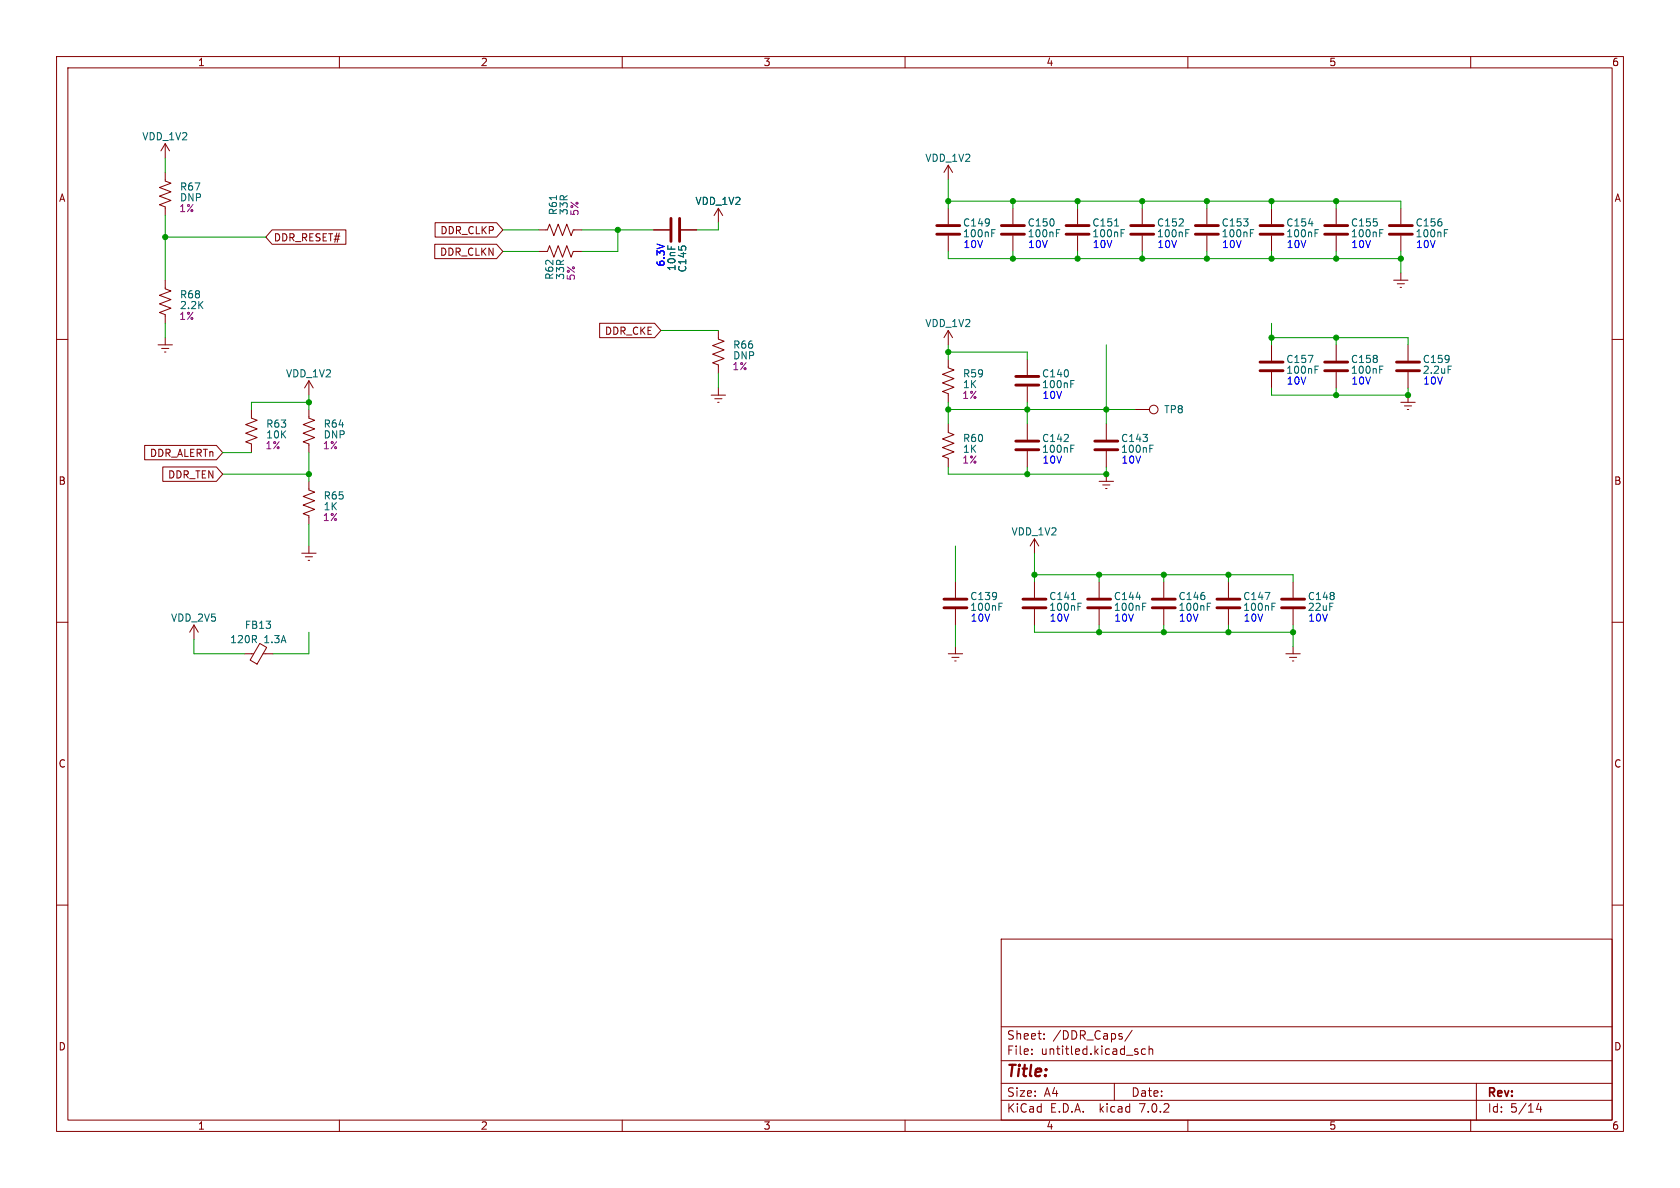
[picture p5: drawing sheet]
<svg xmlns="http://www.w3.org/2000/svg" width="297mm" height="210mm" viewBox="0 0 297 210" stroke-linecap="round" stroke-linejoin="round" font-family="sans-serif">
<defs><g id="words">
<text font-size="2.8" fill="#840000" x="178" y="190.8">Title:</text>
<g font-size="2.1" fill="#840000">
<text x="178" y="183.9">Sheet:</text>
<text x="186.2" y="183.9">/DDR_Caps/</text>
<text x="178" y="186.6">File:</text>
<text x="184" y="186.6">untitled.kicad_sch</text>
<text x="178" y="196.8">KiCad</text>
<text x="178" y="194">Size:</text>
<text x="184.6" y="194">A4</text>
<text x="185.7" y="196.8">E.D.A.</text>
<text x="194.4" y="196.8">kicad</text>
<text x="200" y="194">Date:</text>
<text x="201.5" y="196.8">7.0.2</text>
<text x="263" y="194.2">Rev:</text>
<text x="263" y="196.8">Id:</text>
<text x="267" y="196.8">5/14</text>
</g>
<g font-size="1.8" fill="#840000">
<text x="35" y="11.8">1</text>
<text x="85" y="11.8">2</text>
<text x="135" y="11.8">3</text>
<text x="185" y="11.8">4</text>
<text x="235" y="11.8">5</text>
<text x="285" y="11.8">6</text>
<text x="10.4" y="35.8">A</text>
<text x="285.4" y="35.8">A</text>
<text x="77.7" y="41.6">DDR_CLKP</text>
<text x="48.4" y="42.8">DDR_RESET#</text>
<text x="77.7" y="45.4">DDR_CLKN</text>
<text x="106.8" y="59.3">DDR_CKE</text>
<text x="26.4" y="80.9">DDR_ALERTn</text>
<text x="10.3" y="85.8">B</text>
<text x="29.6" y="84.7">DDR_TEN</text>
<text x="285.3" y="85.8">B</text>
<text x="10.3" y="135.8">C</text>
<text x="285.3" y="135.8">C</text>
<text x="10.3" y="185.8">D</text>
<text x="285.3" y="185.8">D</text>
<text x="35" y="199.8">1</text>
<text x="85" y="199.8">2</text>
<text x="135" y="199.8">3</text>
<text x="185" y="199.8">4</text>
<text x="235" y="199.8">5</text>
<text x="285" y="199.8">6</text>
</g>
<g font-size="1.8" fill="#006464">
<text x="25.1" y="25">VDD_1V2</text>
<text x="163.5" y="28.8">VDD_1V2</text>
<text x="31.8" y="33.8">R67</text>
<text x="31.8" y="35.8">DNP</text>
<text x="98.6" y="38.1" transform="rotate(-90 98.6 38.1)">R61</text>
<text x="100.5" y="38.1" transform="rotate(-90 100.5 38.1)">33R</text>
<text x="122.9" y="36.4">VDD_1V2</text>
<text x="170.2" y="40.2">C149</text>
<text x="181.6" y="40.2">C150</text>
<text x="193" y="40.2">C151</text>
<text x="204.5" y="40.2">C152</text>
<text x="215.9" y="40.2">C153</text>
<text x="227.3" y="40.2">C154</text>
<text x="238.8" y="40.2">C155</text>
<text x="250.2" y="40.2">C156</text>
<text x="119.6" y="48" transform="rotate(-90 119.6 48)">10nF</text>
<text x="170.2" y="42.1">100nF</text>
<text x="181.6" y="42.1">100nF</text>
<text x="193" y="42.1">100nF</text>
<text x="204.5" y="42.1">100nF</text>
<text x="215.9" y="42.1">100nF</text>
<text x="227.3" y="42.1">100nF</text>
<text x="238.8" y="42.1">100nF</text>
<text x="250.2" y="42.1">100nF</text>
<text x="31.8" y="52.9">R68</text>
<text x="98" y="49.5" transform="rotate(-90 98 49.5)">R62</text>
<text x="99.9" y="49.5" transform="rotate(-90 99.9 49.5)">33R</text>
<text x="121.5" y="48.2" transform="rotate(-90 121.5 48.2)">C145</text>
<text x="31.8" y="54.8">2.2K</text>
<text x="163.5" y="58">VDD_1V2</text>
<text x="129.5" y="61.8">R66</text>
<text x="129.5" y="63.7">DNP</text>
<text x="227.3" y="64.3">C157</text>
<text x="238.8" y="64.3">C158</text>
<text x="251.5" y="64.3">C159</text>
<text x="50.5" y="66.9">VDD_1V2</text>
<text x="170.2" y="66.9">R59</text>
<text x="184.2" y="66.9">C140</text>
<text x="184.2" y="68.8">100nF</text>
<text x="227.3" y="66.2">100nF</text>
<text x="238.8" y="66.2">100nF</text>
<text x="251.5" y="66.2">2.2uF</text>
<text x="47" y="75.8">R63</text>
<text x="47" y="77.7">10K</text>
<text x="57.2" y="75.8">R64</text>
<text x="57.2" y="77.7">DNP</text>
<text x="205.7" y="73.2">TP8</text>
<text x="170.2" y="78.3">R60</text>
<text x="184.2" y="78.3">C142</text>
<text x="184.2" y="80.2">100nF</text>
<text x="198.1" y="78.3">C143</text>
<text x="198.1" y="80.2">100nF</text>
<text x="57.2" y="88.5">R65</text>
<text x="178.8" y="94.8">VDD_1V2</text>
<text x="171.5" y="106.2">C139</text>
<text x="185.4" y="106.2">C141</text>
<text x="196.9" y="106.2">C144</text>
<text x="208.3" y="106.2">C146</text>
<text x="219.7" y="106.2">C147</text>
<text x="231.1" y="106.2">C148</text>
<text x="30.2" y="110">VDD_2V5</text>
<text x="40.6" y="113.9">120R</text>
<text x="43.2" y="111.3">FB13</text>
<text x="46.6" y="113.9">1.3A</text>
<text x="171.5" y="108.1">100nF</text>
<text x="185.4" y="108.1">100nF</text>
<text x="196.9" y="108.1">100nF</text>
<text x="208.3" y="108.1">100nF</text>
<text x="219.7" y="108.1">100nF</text>
<text x="231.1" y="108.1">22uF</text>
</g>
<g font-size="1.8" fill="#840084">
<text x="31.6" y="37.7">1%</text>
<text x="102.4" y="38.2" transform="rotate(-90 102.4 38.2)">5%</text>
<text x="101.8" y="49.7" transform="rotate(-90 101.8 49.7)">5%</text>
<text x="31.6" y="56.7">1%</text>
<text x="129.4" y="65.6">1%</text>
<text x="170.1" y="70.7">1%</text>
<text x="170.2" y="68.8">1K</text>
<text x="46.9" y="79.6">1%</text>
<text x="57" y="79.6">1%</text>
<text x="170.1" y="82.1">1%</text>
<text x="170.2" y="80.2">1K</text>
<text x="57" y="92.3">1%</text>
<text x="57.2" y="90.4">1K</text>
</g>
<g font-size="1.8" fill="#00f">
<text x="117.7" y="47.2" transform="rotate(-90 117.7 47.2)">6.3V</text>
<text x="170.3" y="44">10V</text>
<text x="181.7" y="44">10V</text>
<text x="193.1" y="44">10V</text>
<text x="204.5" y="44">10V</text>
<text x="216" y="44">10V</text>
<text x="227.4" y="44">10V</text>
<text x="238.8" y="44">10V</text>
<text x="250.3" y="44">10V</text>
<text x="184.2" y="70.7">10V</text>
<text x="227.4" y="68.1">10V</text>
<text x="238.8" y="68.1">10V</text>
<text x="251.5" y="68.1">10V</text>
<text x="184.2" y="82.1">10V</text>
<text x="198.2" y="82.1">10V</text>
<text x="171.5" y="110">10V</text>
<text x="185.5" y="110">10V</text>
<text x="196.9" y="110">10V</text>
<text x="208.4" y="110">10V</text>
<text x="219.8" y="110">10V</text>
<text x="231.2" y="110">10V</text>
</g>
</g></defs>
<g fill="none" stroke="#840000" stroke-width=".18">
<path d="M10 10h277v190h-277zM12 12h273v186h-273zM60 10v2M110 10v2M160 10v2M210 10v2M260 10v2M29.2 30.5v1.5l1 .4-2 .7 2 .8-2 .8 2 .7-2 .8 1 .4v1.5M29.2 25.4v2.5M29.2 25.4l-.8 1.3M29.2 25.4l.8 1.3M76.9 39.4h10.9l1.1 1.2-1.1 1.3h-10.9z"/>
<path d="M127 36.8l-.8 1.3M127 36.8v2.6M127 36.8l.8 1.3M167.6 29.2v2.6M167.6 36.8v2.8M167.6 29.2l-.7 1.3M167.6 29.2l.8 1.3M179.1 36.8v2.8M190.5 36.8v2.8M201.9 36.8v2.8M213.4 36.8v2.8M224.8 36.8v2.8"/>
<path d="M236.2 36.8v2.8M247.6 36.8v2.8M10 60h2M29.2 49.5v1.6l1 .3-2 .8 2 .8-2 .7 2 .8-2 .7 1 .4v1.6M29.2 59.7v1.3M48.1 40.6h13v2.6h-13l-1.1-1.3zM76.9 43.2h10.9l1.1 1.3-1.1 1.2h-10.9zM95.2 40.6h1.6l.4-1 .7 2.1 .8-2.1 .7 2.1 .8-2.1 .8 2.1 .3-1.1h1.6M95.2 44.5h1.6l.4-1.1 .7 2.1 .8-2.1 .7 2.1 .8-2.1 .8 2.1 .3-1h1.6M106 57.1h9.7l1.1 1.3-1.1 1.3h-9.7zM115.6 40.6h2.8M120.4 40.6h2.8"/>
<path d="M127 58.4v1.5l1 .4-2 .8 2 .7-2 .8 2 .8-2 .7 1 .4v1.5M167.6 41.7v2.8M167.6 58.4v2.6M167.6 58.4l-.7 1.3M167.6 58.4l.8 1.3M179.1 41.7v2.8M190.5 41.7v2.8M201.9 41.7v2.8M213.4 41.7v2.8M224.8 41.7v2.8M236.2 41.7v2.8M246.4 49.5h2.5"/>
<path d="M247 50.2h1.3M247.5 50.8h.3M247.6 41.7v2.8M247.6 48.3v1.2M285 60h2M25.6 78.7h12.7l1.1 1.3-1.1 1.3h-12.7zM27.9 61h2.6M28.6 61.6h1.2M29.1 62.2h.2M44.4 72.4v1.5l1.1 .4-2.1 .8 2.1 .7-2.1 .8 2.1 .7-2.1 .8 1 .4v1.5M54.6 72.4v1.5l1 .4-2 .8 2 .7-2 .8 2 .7-2 .8 1 .4v1.5M54.6 67.3l-.8 1.3"/>
<path d="M54.6 67.3v2.6M54.6 67.3l.8 1.3M125.7 69.9h2.6M126.4 70.5h1.2M126.9 71.1h.2M127 68.6v1.3M167.6 63.5v1.5l1.1 .4-2.1 .8 2.1 .7-2.1 .8 2.1 .8-2.1 .7 1 .4v1.5M167.6 74.9v1.6l1.1 .3-2.1 .8 2.1 .8-2.1 .7 2.1 .8-2.1 .7 1 .4v1.6M181.6 63.5v2.8M181.6 68.3v2.8M181.6 74.9v2.8M181.6 79.8v2.8"/>
<path d="M195.6 74.9v2.8M195.6 79.8v2.8M200.7 72.4h2.5M224.8 61v2.8M224.8 65.8v2.8M236.2 61v2.8M236.2 65.8v2.8M247.6 71.1h2.6M248.3 71.8h1.3M248.8 72.4h.2M248.9 61v2.8M248.9 65.8v2.8"/>
<path d="M248.9 69.9v1.2M28.8 82.5h9.5l1.1 1.3-1.1 1.3h-9.5zM53.3 97.8h2.6M54 98.4h1.2M54.5 99.1h.2M54.6 85.1v1.5l1 .4-2 .8 2 .7-2 .8 2 .7-2 .8 1 .4v1.5M54.6 96.5v1.3M182.9 95.3l-.8 1.2M182.9 95.3v2.5M182.9 95.3l.7 1.2M194.3 85.1h2.5M194.9 85.7h1.3"/>
<path d="M195.5 86.4h.2M195.6 83.8v1.3M10 110h2M34.3 110.5l-.8 1.3M34.3 110.5v2.5M34.3 110.5l.8 1.3M43.2 115.6h1.6M45.9 113.7l1.2 .8-1.7 2.9-1.2-.7zM46.5 115.6h1.8M167.6 115.6h2.6M168.3 116.2h1.2M168.8 116.8h.2"/>
<path d="M168.9 102.9v2.8M168.9 107.7v2.8M168.9 114.3v1.3M182.9 102.9v2.8M182.9 107.7v2.8M194.3 102.9v2.8M194.3 107.7v2.8M205.7 102.9v2.8M205.7 107.7v2.8M217.2 102.9v2.8M217.2 107.7v2.8M227.3 115.6h2.6"/>
<path d="M228 116.2h1.2M228.5 116.8h.2M228.6 102.9v2.8M228.6 107.7v2.8M228.6 114.3v1.3M285 110h2M10 160h2M285 160h2M177 166h108v32h-108zM60 198v2M110 198v2M160 198v2"/>
<path d="M177 194.5h108M177 191.5h108M177 187.5h108M177 181.5h108M182.4 186.3v.1M182.4 185.5v.1M184.6 183.6v.1M184.6 182.8v.1M197 191.5v3M200.1 182.1l-1.2 2M201.1 186v.3M202.5 185.5l-.4-.1-.3 .3v.4l.1 .2h.6"/>
<path d="M203.1 185.5l.3-.1 .3 .1 .1 .9M203.1 184.9v1.5M210 198v2M260 198v2M261 191.5v6.5M272 195l-.4 1.1h1M272.4 195.6v1"/>
<circle cx="204" cy="72.4" r=".76"/>
</g>
<g fill="none" stroke="#840000" stroke-width=".51">
<path d="M118.6 38.6v4.1M120.1 38.6v4.1M165.6 39.9h4.1M177 39.9h4.1M188.5 39.9h4M199.9 39.9h4.1M211.3 39.9h4.1M222.8 39.9h4M234.2 39.9h4.1M245.6 39.9h4.1M165.6 41.4h4.1M177 41.4h4.1"/>
<path d="M188.5 41.4h4M199.9 41.4h4.1M211.3 41.4h4.1M222.8 41.4h4M234.2 41.4h4.1M245.6 41.4h4.1M179.6 79.5h4M179.6 78h4M179.6 68.1h4M179.6 66.5h4M193.5 79.5h4.1M193.5 78h4.1"/>
<path d="M222.8 65.5h4M222.8 64h4M234.2 65.5h4.1M234.2 64h4.1M246.9 65.5h4.1M246.9 64h4.1M166.9 107.4h4M166.9 105.9h4M180.8 107.4h4.1M180.8 105.9h4.1M192.3 107.4h4M192.3 105.9h4"/>
<path d="M203.7 107.4h4.1M203.7 105.9h4.1M215.1 107.4h4.1M215.1 105.9h4.1M226.6 107.4h4M226.6 105.9h4"/>
</g>
<g fill="none" stroke="#006464" stroke-width=".18">
<path d="M197 40h.8M175.3 40.6h.6M186.8 40.6h.6M198.2 40.6h.6M209.6 40.6h.6M221.1 40.6h.6M232.5 40.6h.6M243.9 40.6h.6M255.3 40.6h.6M189.3 78.7h.6M189.3 67.3h.6M203.3 78.7h.6"/>
<path d="M232.5 64.7h.6M243.9 64.7h.6M256 64.7h.6M176.6 106.6h.6M189.4 106h.7M190.6 106.6h.6M202 106.6h.6M213.4 106.6h.6M224.9 106.6h.6"/>
</g>
<g fill="none" stroke="#009600" stroke-width=".18">
<path d="M29.2 27.9v2.6M29.2 38.1v11.4M127 39.4v1.2h-3.8M167.6 35.6h80v1.2M167.6 31.8v5M179.1 35.6v1.2M190.5 35.6v1.2M201.9 35.6v1.2M213.4 35.6v1.2M224.8 35.6v1.2M236.2 35.6v1.2M29.2 41.9h17.8"/>
<path d="M29.2 57.2v2.5M88.9 44.5h6.3M88.9 40.6h6.3M102.9 40.6h12.7M109.2 40.6v3.9h-6.3M116.8 58.4h10.2M167.6 44.5v1.2h80M179.1 44.5v1.2M190.5 44.5v1.2M201.9 44.5v1.2M213.4 44.5v1.2M224.8 44.5v1.2"/>
<path d="M224.8 57.2v3.8M224.8 59.7h24.1v1.3M236.2 44.5v1.2M236.2 59.7v1.3M247.6 44.5v3.8M54.6 69.9v2.5M54.6 71.1h-10.2v1.3M127 66v2.6M167.6 62.2h14v1.3M167.6 72.4h33.1M167.6 61v2.5M167.6 71.1v3.8"/>
<path d="M181.6 71.1v3.8M195.6 61v13.9M224.8 68.6v1.3h24.1v-1.3M236.2 68.6v1.3M39.4 83.8h15.2M39.4 80h5M54.6 80v5.1M54.6 92.7v3.8M167.6 82.6v1.2h28v-1.2M168.9 96.5v6.4M181.6 82.6v1.2M182.9 97.8v5.1"/>
<path d="M34.3 113v2.6h8.9M54.6 111.8v3.8h-6.3M168.9 110.5v3.8M182.9 110.5v1.3h45.7M182.9 101.6h45.7v1.3M194.3 101.6v1.3M194.3 110.5v1.3M205.7 101.6v1.3M205.7 110.5v1.3M217.2 101.6v1.3M217.2 110.5v1.3M228.6 110.5v3.8"/>
</g>
<g fill="#009600" stroke="#009600" stroke-width=".18">
<circle cx="181.6" cy="83.8" r=".46"/>
<circle cx="181.6" cy="72.4" r=".46"/>
<circle cx="195.6" cy="83.8" r=".46"/>
<circle cx="194.3" cy="101.6" r=".46"/>
<circle cx="182.9" cy="101.6" r=".46"/>
<circle cx="194.3" cy="111.8" r=".46"/>
<circle cx="217.2" cy="101.6" r=".46"/>
<circle cx="228.6" cy="111.8" r=".46"/>
<circle cx="217.2" cy="111.8" r=".46"/>
<circle cx="205.7" cy="111.8" r=".46"/>
<circle cx="205.7" cy="101.6" r=".46"/>
<circle cx="109.2" cy="40.6" r=".46"/>
<circle cx="29.2" cy="41.9" r=".46"/>
<circle cx="54.6" cy="83.8" r=".46"/>
<circle cx="54.6" cy="71.1" r=".46"/>
<circle cx="224.8" cy="45.7" r=".46"/>
<circle cx="213.4" cy="35.6" r=".46"/>
<circle cx="224.8" cy="35.6" r=".46"/>
<circle cx="236.2" cy="35.6" r=".46"/>
<circle cx="236.2" cy="59.7" r=".46"/>
<circle cx="224.8" cy="59.7" r=".46"/>
<circle cx="190.5" cy="35.6" r=".46"/>
<circle cx="201.9" cy="35.6" r=".46"/>
<circle cx="190.5" cy="45.7" r=".46"/>
<circle cx="201.9" cy="45.7" r=".46"/>
<circle cx="213.4" cy="45.7" r=".46"/>
<circle cx="179.1" cy="35.6" r=".46"/>
<circle cx="167.6" cy="35.6" r=".46"/>
<circle cx="179.1" cy="45.7" r=".46"/>
<circle cx="167.6" cy="62.2" r=".46"/>
<circle cx="195.6" cy="72.4" r=".46"/>
<circle cx="167.6" cy="72.4" r=".46"/>
<circle cx="236.2" cy="45.7" r=".46"/>
<circle cx="247.6" cy="45.7" r=".46"/>
<circle cx="236.2" cy="69.9" r=".46"/>
<circle cx="248.9" cy="69.9" r=".46"/>
</g>
<use href="#words"/>
</svg>
